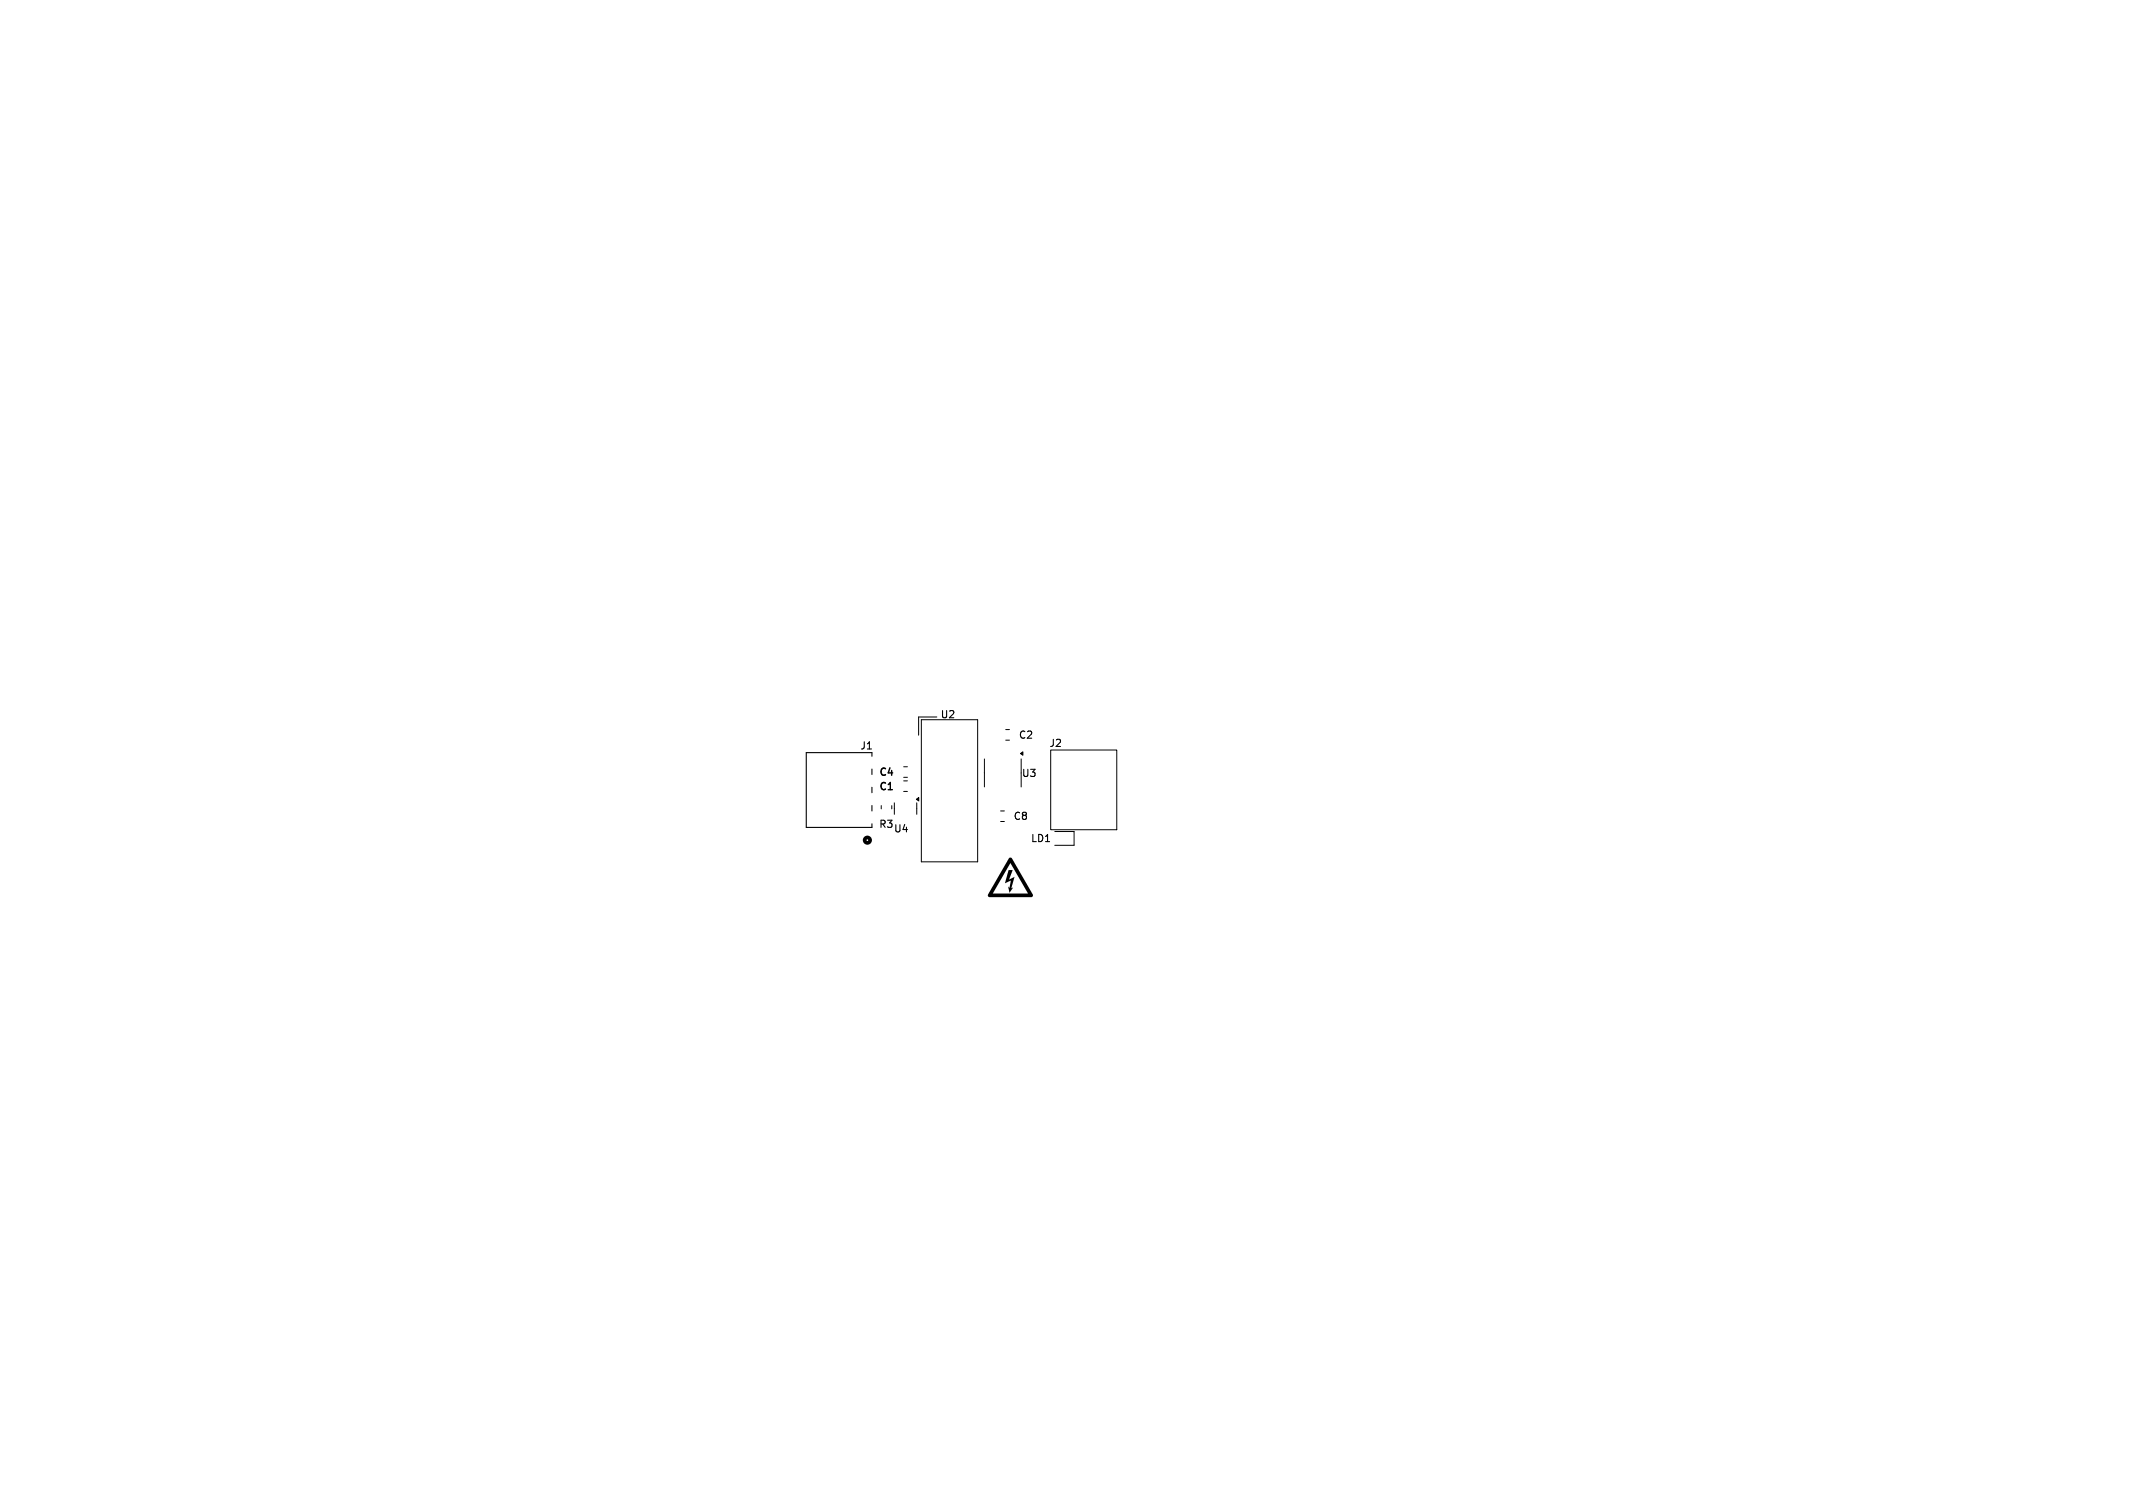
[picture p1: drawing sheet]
<svg xmlns="http://www.w3.org/2000/svg" width="297mm" height="210mm" viewBox="0 0 297 210" stroke-linecap="round" stroke-linejoin="round" font-family="sans-serif">
<defs><g id="words">
<g font-size="1.4">
<text x="130.9" y="100.2">U2</text>
<text x="119.7" y="104.6">J1</text>
<text x="141.8" y="103.1">C2</text>
<text x="146" y="104.2">J2</text>
<text x="122.3" y="108.3">C4</text>
<text x="122.3" y="110.3">C1</text>
<text x="142.2" y="108.4">U3</text>
<text x="122.3" y="115.5">R3</text>
<text x="124.4" y="116.1">U4</text>
<text x="141" y="114.4">C8</text>
<text x="143.5" y="117.5">LD1</text>
</g>
</g></defs>
<path d="M140.5 119.5l.2-.1 .2 .1 2.9 5.1-.1 .3h-5.9l-.2-.1 .1-.4h5.4l-2.4-4.2-2.5 4.2h-.5zM140.4 121.2h.6l-.5 1.3 .8-.4-.5 1.6 .3-.1-.5 .7-.2-.8 .2 .1 .2-1-.9 .4z" fill="#000"/>
<g fill="none" stroke="#000" stroke-width=".14">
<path d="M130.4 99.8h-2.5v2.6M122.7 112.2v.4M124.2 112.2v.4M124.5 111.8v1.6M125.8 108.7h.6M125.8 110.2h.6M125.8 106.8h.6M125.8 108.3h.6M127.6 111.8v1.6M128.3 100.2h7.8v19.8h-7.8zM137.1 105.7v3.9M139.3 112.9h.6"/>
<path d="M139.3 114.4h.6M140 101.6h.6M140 103.1h.6M142.2 105.7v3.9M146.3 104.5h9.2v11.1h-9.2zM146.9 115.8h2.7v1.9h-2.7"/>
</g>
<path d="M127.6 111.3l.3-.2v.4zM142.1 104.9l.3-.2v.5z" fill="#000" stroke="#000" stroke-width=".14"/>
<path d="M121.4 105.3v-.5h-9.1v10.4h9.1v-.5M121.4 107.1v.8M121.4 109.6v.8M121.4 112.2v.7" fill="none" stroke="#000" stroke-width=".15"/>
<circle cx="120.8" cy="117" r=".38" fill="none" stroke="#000" stroke-width=".51"/>
<use href="#words"/>
</svg>
